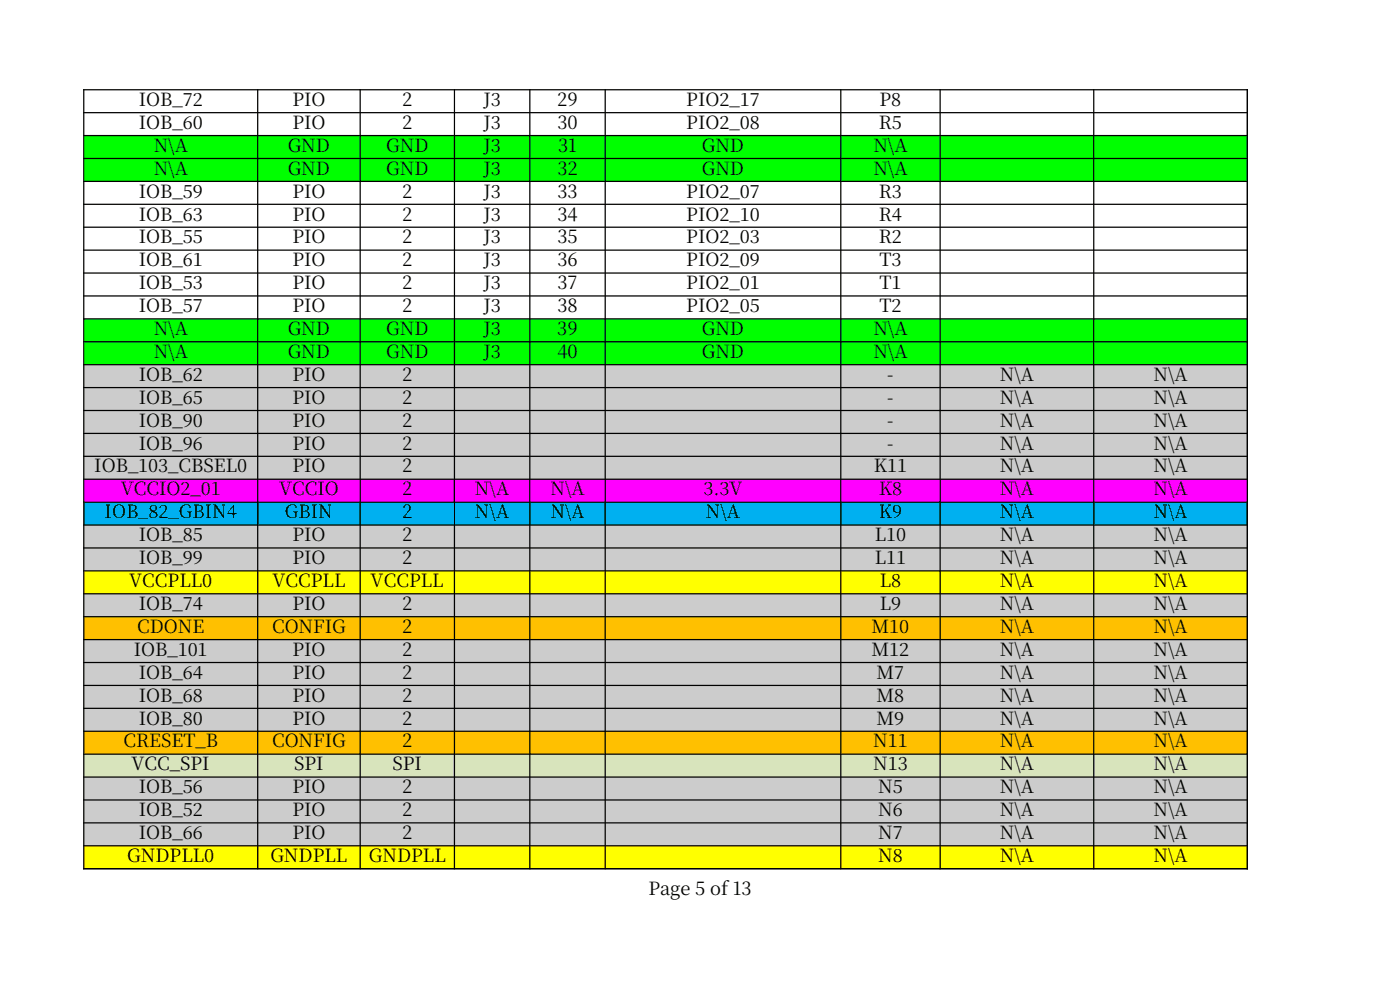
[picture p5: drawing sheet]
<svg xmlns="http://www.w3.org/2000/svg" width="297mm" height="210mm" viewBox="0 0 297 210" stroke-linecap="round" stroke-linejoin="round" font-family="sans-serif">
<defs><g id="words">
<g font-size="3.9">
<text x="29.4" y="22.5">IOB_72</text>
<text x="62" y="22.5">PIO</text>
<text x="85.3" y="22.5">2</text>
<text x="102.6" y="22.5">J3</text>
<text x="118.2" y="22.5">29</text>
<text x="145.6" y="22.5">PIO2_17</text>
<text x="186.6" y="22.5">P8</text>
<text x="29.4" y="27.3">IOB_60</text>
<text x="62" y="27.3">PIO</text>
<text x="85.3" y="27.3">2</text>
<text x="102.6" y="27.3">J3</text>
<text x="118.3" y="27.3">30</text>
<text x="145.6" y="27.3">PIO2_08</text>
<text x="186.4" y="27.3">R5</text>
<text x="32.6" y="32.2">N\A</text>
<text x="61" y="32.2">GND</text>
<text x="81.9" y="32.2">GND</text>
<text x="102.6" y="32.2">J3</text>
<text x="118.4" y="32.2">31</text>
<text x="148.9" y="32.2">GND</text>
<text x="185.3" y="32.2">N\A</text>
<text x="29.4" y="41.9">IOB_59</text>
<text x="32.6" y="37">N\A</text>
<text x="61" y="37">GND</text>
<text x="62" y="41.9">PIO</text>
<text x="81.9" y="37">GND</text>
<text x="85.3" y="41.9">2</text>
<text x="102.6" y="37">J3</text>
<text x="102.6" y="41.9">J3</text>
<text x="118.3" y="37">32</text>
<text x="118.3" y="41.9">33</text>
<text x="145.6" y="41.9">PIO2_07</text>
<text x="148.9" y="37">GND</text>
<text x="185.3" y="37">N\A</text>
<text x="186.4" y="41.9">R3</text>
<text x="29.4" y="46.8">IOB_63</text>
<text x="62" y="46.8">PIO</text>
<text x="85.3" y="46.8">2</text>
<text x="102.6" y="46.8">J3</text>
<text x="118.3" y="46.8">34</text>
<text x="145.6" y="46.8">PIO2_10</text>
<text x="186.4" y="46.8">R4</text>
<text x="29.4" y="51.7">IOB_55</text>
<text x="62" y="51.7">PIO</text>
<text x="85.3" y="51.7">2</text>
<text x="102.6" y="51.7">J3</text>
<text x="118.3" y="51.7">35</text>
<text x="145.6" y="51.7">PIO2_03</text>
<text x="186.4" y="51.7">R2</text>
<text x="29.4" y="56.5">IOB_61</text>
<text x="62" y="56.5">PIO</text>
<text x="85.3" y="56.5">2</text>
<text x="102.6" y="56.5">J3</text>
<text x="118.3" y="56.5">36</text>
<text x="145.6" y="56.5">PIO2_09</text>
<text x="186.6" y="56.5">T3</text>
<text x="29.4" y="61.4">IOB_53</text>
<text x="62" y="61.4">PIO</text>
<text x="85.3" y="61.4">2</text>
<text x="102.6" y="61.4">J3</text>
<text x="118.3" y="61.4">37</text>
<text x="145.6" y="61.4">PIO2_01</text>
<text x="186.6" y="61.4">T1</text>
<text x="29.4" y="66.2">IOB_57</text>
<text x="32.6" y="71.1">N\A</text>
<text x="61" y="71.1">GND</text>
<text x="62" y="66.2">PIO</text>
<text x="81.9" y="71.1">GND</text>
<text x="85.3" y="66.2">2</text>
<text x="102.6" y="66.2">J3</text>
<text x="102.6" y="71.1">J3</text>
<text x="118.2" y="71.1">39</text>
<text x="118.3" y="66.2">38</text>
<text x="145.6" y="66.2">PIO2_05</text>
<text x="148.9" y="71.1">GND</text>
<text x="185.3" y="71.1">N\A</text>
<text x="186.6" y="66.2">T2</text>
<text x="32.6" y="75.9">N\A</text>
<text x="61" y="75.9">GND</text>
<text x="81.9" y="75.9">GND</text>
<text x="102.6" y="75.9">J3</text>
<text x="118.3" y="75.9">40</text>
<text x="148.9" y="75.9">GND</text>
<text x="185.3" y="75.9">N\A</text>
<text x="29.4" y="80.8">IOB_62</text>
<text x="62" y="80.8">PIO</text>
<text x="85.3" y="80.8">2</text>
<text x="188.2" y="80.8">-</text>
<text x="212.1" y="80.8">N\A</text>
<text x="244.7" y="80.8">N\A</text>
<text x="29.4" y="85.7">IOB_65</text>
<text x="62" y="85.7">PIO</text>
<text x="85.3" y="85.7">2</text>
<text x="188.2" y="85.7">-</text>
<text x="212.1" y="85.7">N\A</text>
<text x="244.7" y="85.7">N\A</text>
<text x="29.4" y="90.5">IOB_90</text>
<text x="29.4" y="95.4">IOB_96</text>
<text x="62" y="90.5">PIO</text>
<text x="62" y="95.4">PIO</text>
<text x="85.3" y="90.5">2</text>
<text x="85.3" y="95.4">2</text>
<text x="188.2" y="90.5">-</text>
<text x="188.2" y="95.4">-</text>
<text x="212.1" y="90.5">N\A</text>
<text x="212.1" y="95.4">N\A</text>
<text x="244.7" y="90.5">N\A</text>
<text x="244.7" y="95.4">N\A</text>
<text x="20" y="100.2">IOB_103_CBSEL0</text>
<text x="62" y="100.2">PIO</text>
<text x="85.3" y="100.2">2</text>
<text x="185.4" y="100.2">K11</text>
<text x="212.1" y="100.2">N\A</text>
<text x="244.7" y="100.2">N\A</text>
<text x="25.6" y="105.1">VCCIO2_01</text>
<text x="59.2" y="105.1">VCCIO</text>
<text x="85.3" y="105.1">2</text>
<text x="100.8" y="105.1">N\A</text>
<text x="116.8" y="105.1">N\A</text>
<text x="149.2" y="105.1">3.3V</text>
<text x="186.4" y="105.1">K8</text>
<text x="212.1" y="105.1">N\A</text>
<text x="244.7" y="105.1">N\A</text>
<text x="22.2" y="110">IOB_82_GBIN4</text>
<text x="60.4" y="110">GBIN</text>
<text x="85.3" y="110">2</text>
<text x="100.8" y="110">N\A</text>
<text x="116.8" y="110">N\A</text>
<text x="149.7" y="110">N\A</text>
<text x="186.4" y="110">K9</text>
<text x="212.1" y="110">N\A</text>
<text x="244.7" y="110">N\A</text>
<text x="29.4" y="114.8">IOB_85</text>
<text x="29.4" y="119.7">IOB_99</text>
<text x="62" y="114.8">PIO</text>
<text x="62" y="119.7">PIO</text>
<text x="85.3" y="114.8">2</text>
<text x="85.3" y="119.7">2</text>
<text x="185.6" y="114.8">L10</text>
<text x="185.6" y="119.7">L11</text>
<text x="212.1" y="114.8">N\A</text>
<text x="212.1" y="119.7">N\A</text>
<text x="244.7" y="114.8">N\A</text>
<text x="244.7" y="119.7">N\A</text>
<text x="27.4" y="124.5">VCCPLL0</text>
<text x="57.8" y="124.5">VCCPLL</text>
<text x="78.6" y="124.5">VCCPLL</text>
<text x="186.6" y="124.5">L8</text>
<text x="212.1" y="124.5">N\A</text>
<text x="244.7" y="124.5">N\A</text>
<text x="29.4" y="129.4">IOB_74</text>
<text x="62" y="129.4">PIO</text>
<text x="85.3" y="129.4">2</text>
<text x="186.6" y="129.4">L9</text>
<text x="212.1" y="129.4">N\A</text>
<text x="244.7" y="129.4">N\A</text>
<text x="29.1" y="134.3">CDONE</text>
<text x="57.7" y="134.3">CONFIG</text>
<text x="85.3" y="134.3">2</text>
<text x="184.9" y="134.3">M10</text>
<text x="212.1" y="134.3">N\A</text>
<text x="244.7" y="134.3">N\A</text>
<text x="28.4" y="139.1">IOB_101</text>
<text x="29.4" y="144">IOB_64</text>
<text x="62" y="139.1">PIO</text>
<text x="62" y="144">PIO</text>
<text x="85.3" y="139.1">2</text>
<text x="85.3" y="144">2</text>
<text x="184.9" y="139.1">M12</text>
<text x="185.9" y="144">M7</text>
<text x="212.1" y="139.1">N\A</text>
<text x="212.1" y="144">N\A</text>
<text x="244.7" y="139.1">N\A</text>
<text x="244.7" y="144">N\A</text>
<text x="29.4" y="148.8">IOB_68</text>
<text x="62" y="148.8">PIO</text>
<text x="85.3" y="148.8">2</text>
<text x="185.9" y="148.8">M8</text>
<text x="212.1" y="148.8">N\A</text>
<text x="244.7" y="148.8">N\A</text>
<text x="29.4" y="153.7">IOB_80</text>
<text x="62" y="153.7">PIO</text>
<text x="85.3" y="153.7">2</text>
<text x="185.9" y="153.7">M9</text>
<text x="212.1" y="153.7">N\A</text>
<text x="244.7" y="153.7">N\A</text>
<text x="26.2" y="158.5">CRESET_B</text>
<text x="57.7" y="158.5">CONFIG</text>
<text x="85.3" y="158.5">2</text>
<text x="185.2" y="158.5">N11</text>
<text x="212.1" y="158.5">N\A</text>
<text x="244.7" y="158.5">N\A</text>
<text x="27.9" y="163.4">VCC_SPI</text>
<text x="62.4" y="163.4">SPI</text>
<text x="83.3" y="163.4">SPI</text>
<text x="185.2" y="163.4">N13</text>
<text x="212.1" y="163.4">N\A</text>
<text x="244.7" y="163.4">N\A</text>
<text x="29.4" y="168.3">IOB_56</text>
<text x="29.4" y="173.1">IOB_52</text>
<text x="62" y="168.3">PIO</text>
<text x="62" y="173.1">PIO</text>
<text x="85.3" y="168.3">2</text>
<text x="85.3" y="173.1">2</text>
<text x="186.3" y="168.3">N5</text>
<text x="186.3" y="173.1">N6</text>
<text x="212.1" y="168.3">N\A</text>
<text x="212.1" y="173.1">N\A</text>
<text x="244.7" y="168.3">N\A</text>
<text x="244.7" y="173.1">N\A</text>
<text x="29.4" y="178">IOB_66</text>
<text x="62" y="178">PIO</text>
<text x="85.3" y="178">2</text>
<text x="186.3" y="178">N7</text>
<text x="212.1" y="178">N\A</text>
<text x="244.7" y="178">N\A</text>
<text x="27" y="182.8">GNDPLL0</text>
<text x="57.4" y="182.8">GNDPLL</text>
<text x="78.2" y="182.8">GNDPLL</text>
<text x="186.3" y="182.8">N8</text>
<text x="212.1" y="182.8">N\A</text>
<text x="244.7" y="182.8">N\A</text>
<text x="137.5" y="189.8">Page 5 of 13</text>
</g>
</g></defs>
<path d="M17.8 28.7h246.8v9.8h-246.8z" fill-rule="evenodd" fill="#0f0"/>
<path d="M96.4 38.5h16v29.1h-16z" fill-rule="evenodd" fill="#fff"/>
<path d="M17.8 67.6h246.8v9.7h-246.8z" fill-rule="evenodd" fill="#0f0"/>
<path d="M17.8 77.3h246.8v24.3h-246.8z" fill-rule="evenodd" fill="#ccc"/>
<path d="M17.8 101.6h246.8v4.9h-246.8z" fill-rule="evenodd" fill="#f0f"/>
<path d="M17.8 106.5h246.8v4.9h-246.8z" fill-rule="evenodd" fill="#00b0f0"/>
<path d="M17.8 111.4h246.8v9.7h-246.8z" fill-rule="evenodd" fill="#ccc"/>
<path d="M17.8 121.1h246.8v4.8h-246.8z" fill-rule="evenodd" fill="#ff0"/>
<path d="M17.8 125.9h246.8v4.9h-246.8z" fill-rule="evenodd" fill="#ccc"/>
<path d="M17.8 130.8h246.8v4.9h-246.8z" fill-rule="evenodd" fill="#ffc000"/>
<path d="M17.8 135.7h246.8v19.4h-246.8z" fill-rule="evenodd" fill="#ccc"/>
<path d="M17.8 155.1h246.8v4.9h-246.8z" fill-rule="evenodd" fill="#ffc000"/>
<path d="M17.8 160h246.8v4.8h-246.8z" fill-rule="evenodd" fill="#d8e4bc"/>
<path d="M17.8 164.8h246.8v14.6h-246.8z" fill-rule="evenodd" fill="#ccc"/>
<path d="M17.8 179.4h246.8v4.9h-246.8z" fill-rule="evenodd" fill="#ff0"/>
<g fill="none" stroke="#000" stroke-width=".26">
<path d="M17.6 19h247.1M17.8 18.9v165.5M54.7 18.9v165.5M76.4 18.9v165.5M96.4 18.9v165.5M112.4 18.9v165.5M128.4 18.9v165.5M178.4 18.9v165.5M199.4 18.9v165.5M232 18.9v165.5M264.6 18.9v165.5M17.6 23.9h247.1"/>
<path d="M17.6 28.8h247.1M17.6 33.6h247.1M17.6 38.5h247.1M17.6 43.3h247.1M17.6 48.2h247.1M17.6 53.1h247.1M17.6 57.9h247.1M17.6 62.8h247.1M17.6 67.6h247.1M17.6 72.5h247.1M17.6 77.4h247.1M17.6 82.2h247.1"/>
<path d="M17.6 87.1h247.1M17.6 91.9h247.1M17.6 96.8h247.1M17.6 101.7h247.1M17.6 106.5h247.1M17.6 111.4h247.1M17.6 116.2h247.1M17.6 121.1h247.1M17.6 126h247.1M17.6 130.8h247.1M17.6 135.7h247.1M17.6 140.5h247.1"/>
<path d="M17.6 145.4h247.1M17.6 150.3h247.1M17.6 155.1h247.1M17.6 160h247.1M17.6 164.8h247.1M17.6 169.7h247.1M17.6 174.6h247.1M17.6 179.4h247.1M17.6 184.3h247.1"/>
</g>
<use href="#words"/>
</svg>
